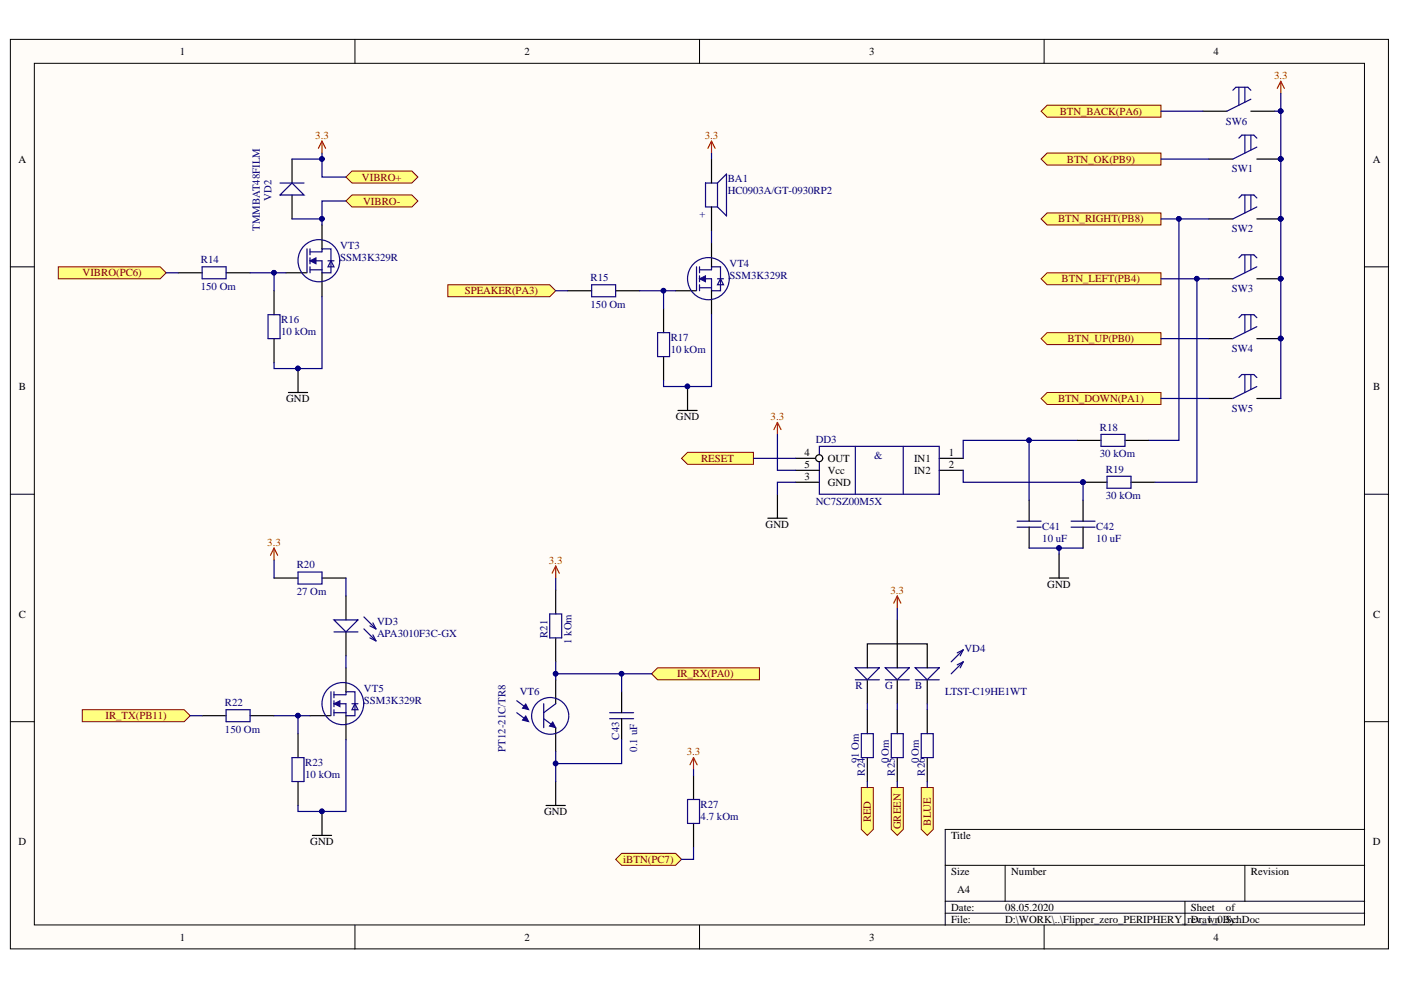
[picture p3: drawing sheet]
<svg xmlns="http://www.w3.org/2000/svg" width="297mm" height="210mm" viewBox="0 0 297 210" stroke-linecap="round" stroke-linejoin="round" font-family="sans-serif">
<defs><g id="words">
<g font-size="2.3">
<text x="38.1" y="11.7">1</text>
<text x="111.2" y="11.7">2</text>
<text x="184.3" y="11.7">3</text>
<text x="257.3" y="11.7">4</text>
<text x="3.9" y="34.5">A</text>
<text x="291.1" y="34.5">A</text>
<text x="4" y="82.7">B</text>
<text x="291.1" y="82.7">B</text>
<text x="60.7" y="85.3">GND</text>
<text x="143.3" y="89.1">GND</text>
<text x="170.5" y="101.7">3</text>
<text x="170.5" y="96.7">4</text>
<text x="170.5" y="99.2">5</text>
<text x="175.5" y="97.9">OUT</text>
<text x="175.5" y="100.5">Vcc</text>
<text x="193.8" y="100.5">IN2</text>
<text x="193.8" y="97.9">IN1</text>
<text x="201.2" y="99.2">2</text>
<text x="201.2" y="96.7">1</text>
<text x="175.5" y="103">GND</text>
<text x="162.3" y="111.9">GND</text>
<text x="222" y="124.6">GND</text>
<text x="4" y="131">C</text>
<text x="291.1" y="131">C</text>
<text x="115.4" y="172.8">GND</text>
<text x="3.9" y="179.1">D</text>
<text x="65.8" y="179.1">GND</text>
<text x="201.7" y="177.9">Title</text>
<text x="291.1" y="179.1">D</text>
<text x="201.7" y="185.5">Size</text>
<text x="214.4" y="185.5">Number</text>
<text x="265.2" y="185.5">Revision</text>
<text x="202.9" y="189.3">A4</text>
<text x="201.7" y="193.1">Date:</text>
<text x="201.7" y="195.7">File:</text>
<text x="213.1" y="193.1">08.05.2020</text>
<text x="213.1" y="195.7">D:\WORK\..\Flipper_zero_PERIPHERY_rev_1_0.SchDoc</text>
<text x="252.5" y="193.1">Sheet</text>
<text x="252.5" y="195.7">Drawn By:</text>
<text x="259.9" y="193.1">of</text>
<text x="38.1" y="199.5">1</text>
<text x="111.2" y="199.5">2</text>
<text x="184.3" y="199.5">3</text>
<text x="257.3" y="199.5">4</text>
</g>
<g font-size="2.3" fill="#f00">
<text x="270.1" y="16.7">3.3</text>
<text x="66.9" y="29.4">3.3</text>
<text x="149.4" y="29.4">3.3</text>
<text x="163.4" y="89.1">3.3</text>
<text x="56.7" y="115.7">3.3</text>
<text x="116.4" y="119.5">3.3</text>
<text x="188.8" y="125.9">3.3</text>
<text x="145.6" y="160.1">3.3</text>
</g>
<g font-size="2.3" fill="#800000">
<text x="224.7" y="24.4">BTN_BACK(PA6)</text>
<text x="226.2" y="34.5">BTN_OK(PB9)</text>
<text x="76.7" y="38.3">VIBRO+</text>
<text x="77" y="43.4">VIBRO-</text>
<text x="224.3" y="47.2">BTN_RIGHT(PB8)</text>
<text x="17.5" y="58.6">VIBRO(PC6)</text>
<text x="225.1" y="59.9">BTN_LEFT(PB4)</text>
<text x="98.6" y="62.4">SPEAKER(PA3)</text>
<text x="226.4" y="72.6">BTN_UP(PB0)</text>
<text x="224.3" y="85.3">BTN_DOWN(PA1)</text>
<text x="148.6" y="97.9">RESET</text>
<text x="143.6" y="143.6">IR_RX(PA0)</text>
<text x="22.4" y="152.5">IR_TX(PB11)</text>
<text x="184.7" y="174.3" transform="rotate(-90 184.7 174.3)">RED</text>
<text x="191" y="175.9" transform="rotate(-90 191 175.9)">GREEN</text>
<text x="197.4" y="175.1" transform="rotate(-90 197.4 175.1)">BLUE</text>
<text x="132.1" y="183">iBTN(PC7)</text>
</g>
<g font-size="2.3" fill="#000080">
<text x="259.9" y="26.4">SW6</text>
<text x="154.3" y="41.2">HC0903A/GT-0930RP2</text>
<text x="154.3" y="38.7">BA1</text>
<text x="261.2" y="36.5">SW1</text>
<text x="57.6" y="42.6" transform="rotate(-90 57.6 42.6)">VD2</text>
<text x="149.6" y="45" transform="rotate(-180 149.6 45)">+</text>
<text x="55.1" y="48.9" transform="rotate(-90 55.1 48.9)">TMMBAT48FILM</text>
<text x="72.1" y="52.8">VT3</text>
<text x="261.2" y="49.2">SW2</text>
<text x="42.6" y="55.8">R14</text>
<text x="72.1" y="55.4">SSM3K329R</text>
<text x="125.2" y="59.6">R15</text>
<text x="154.7" y="59.2">SSM3K329R</text>
<text x="154.7" y="56.6">VT4</text>
<text x="42.6" y="61.4">150 Om</text>
<text x="125.2" y="65.2">150 Om</text>
<text x="261.2" y="61.9">SW3</text>
<text x="59.6" y="71">10 kOm</text>
<text x="59.6" y="68.5">R16</text>
<text x="142.2" y="74.8">10 kOm</text>
<text x="142.2" y="72.3">R17</text>
<text x="261.2" y="74.6">SW4</text>
<text x="261.2" y="87.3">SW5</text>
<text x="172.9" y="93.9">DD3</text>
<text x="233.2" y="91.3">R18</text>
<text x="185.3" y="97.3">&amp;</text>
<text x="233.2" y="96.9">30 kOm</text>
<text x="234.5" y="100.2">R19</text>
<text x="172.9" y="107.1">NC7SZ00M5X</text>
<text x="234.5" y="105.8">30 kOm</text>
<text x="221" y="112.3">C41</text>
<text x="232.4" y="112.3">C42</text>
<text x="221" y="114.8">10 uF</text>
<text x="232.4" y="114.8">10 uF</text>
<text x="62.9" y="120.5">R20</text>
<text x="62.9" y="126.1">27 Om</text>
<text x="80" y="135.1">APA3010F3C-GX</text>
<text x="80" y="132.6">VD3</text>
<text x="116.1" y="135.2" transform="rotate(-90 116.1 135.2)">R21</text>
<text x="121.1" y="136.5" transform="rotate(-90 121.1 136.5)">1 kOm</text>
<text x="204.5" y="138.3">VD4</text>
<text x="47.7" y="149.7">R22</text>
<text x="77.2" y="149.3">SSM3K329R</text>
<text x="77.2" y="146.8">VT5</text>
<text x="110.2" y="147.4">VT6</text>
<text x="181.4" y="146.2">R</text>
<text x="187.7" y="146.2">G</text>
<text x="194" y="146.2">B</text>
<text x="200.4" y="147.4">LTST-C19HE1WT</text>
<text x="47.7" y="155.3">150 Om</text>
<text x="107.2" y="159.3" transform="rotate(-90 107.2 159.3)">PT12-21C/TR8</text>
<text x="131.3" y="156.8" transform="rotate(-90 131.3 156.8)">C43</text>
<text x="135.1" y="159.3" transform="rotate(-90 135.1 159.3)">0.1 uF</text>
<text x="182.1" y="161.9" transform="rotate(-90 182.1 161.9)">91 Om</text>
<text x="188.5" y="161.9" transform="rotate(-90 188.5 161.9)">0 Om</text>
<text x="194.8" y="161.9" transform="rotate(-90 194.8 161.9)">0 Om</text>
<text x="64.7" y="165">10 kOm</text>
<text x="64.7" y="162.4">R23</text>
<text x="183.4" y="164.5" transform="rotate(-90 183.4 164.5)">R24</text>
<text x="189.7" y="164.5" transform="rotate(-90 189.7 164.5)">R25</text>
<text x="196.1" y="164.5" transform="rotate(-90 196.1 164.5)">R26</text>
<text x="148.5" y="173.8">4.7 kOm</text>
<text x="148.5" y="171.3">R27</text>
</g>
</g></defs>
<g fill="#fffcf8" stroke="#000" stroke-width=".21">
<path d="M2.2 8.3h292.2v192.9h-292.2z"/>
<path d="M7.3 13.4h282v182.7h-282z"/>
</g>
<g fill="none" stroke="#000" stroke-width=".21">
<path d="M75.3 8.3v5.1M148.3 8.3v5.1M221.4 8.3v5.1M2.2 56.6h5.1M289.3 56.6h5.1M2.2 104.8h5.1M289.3 104.8h5.1M2.2 153h5.1M289.3 153h5.1M289.3 175.9h-88.9v20.3M75.3 196.2v5M148.3 196.2v5"/>
<path d="M200.4 183.5h88.9M200.4 191.1h88.9M200.4 193.6h88.9M213.1 183.5v7.6M221.4 196.2v5M251.2 191.1v5.1M263.9 183.5v7.6"/>
</g>
<path d="M63.2 78.1v5.1M61.2 83.2h4" fill="none" stroke="#000" stroke-width=".25"/>
<circle cx="63.2" cy="78.1" r=".48" fill="#000080" stroke="#000080" stroke-width=".21"/>
<path d="M65.1 52.8v5M65.7 52.8v1.2M65.7 54.7v1.2M65.7 56.6v1.2M65.7 57.2h2.6M65.7 55.3h2.6M65.7 53.4h2.6" fill="none" stroke="#11037f" stroke-width=".25"/>
<path d="M65.7 55.3l1.3-.6v1.2z" fill="#11037f"/>
<path d="M65.7 55.3l1.3-.6v1.2z" fill="none" stroke="#11037f" stroke-width=".21"/>
<g fill="none" stroke="#11037f" stroke-width=".25">
<path d="M42.9 56.6h5v2.5h-5zM68.3 53.4v-.6h1.9v5h-1.9v-2.5M69.5 55.3h1.3M70.2 55.3l.6 1.3h-1.3zM56.8 66.7h2.6v5.1h-2.6z"/>
<circle cx="67.6" cy="55.3" r="4.4"/>
</g>
<path d="M37.8 57.8h5.1M47.9 57.8h5.1M60.6 57.8h4.4M68.3 47.7v5.1M68.3 57.8v5.1M58.1 61.6v5.1M58.1 71.8v5.1" fill="none" stroke="#000" stroke-width=".25"/>
<g fill="#ffff80" stroke="#800000" stroke-width=".21">
<path d="M12.4 56.6h21.6l1.2 1.2-1.2 1.3h-21.6z" fill-rule="evenodd"/>
<path d="M73.4 37.5l1.2-1.2h12.7l1.3 1.2-1.3 1.3h-12.7z" fill-rule="evenodd"/>
<path d="M73.4 42.6l1.2-1.3h12.7l1.3 1.3-1.3 1.3h-12.7z" fill-rule="evenodd"/>
</g>
<path d="M143.7 87h4.1M145.8 82v5" fill="none" stroke="#000" stroke-width=".25"/>
<circle cx="145.7" cy="81.9" r=".48" fill="#000080" stroke="#000080" stroke-width=".21"/>
<path d="M147.7 56.6v5M148.3 56.6v1.2M148.3 58.5v1.2M148.3 59.1h2.6M148.3 57.2h2.6M148.3 60.4v1.2M148.3 61h2.6" fill="none" stroke="#11037f" stroke-width=".25"/>
<path d="M148.3 59.1l1.3-.6v1.2z" fill="#11037f"/>
<path d="M148.3 59.1l1.3-.6v1.2z" fill="none" stroke="#11037f" stroke-width=".21"/>
<g fill="none" stroke="#11037f" stroke-width=".25">
<path d="M150.9 57.2v-.6h1.9v5h-1.9v-2.5M152.1 59.1h1.3M152.8 59.1l.6 1.3h-1.3zM125.4 60.4h5.1v2.5h-5.1zM139.4 70.5h2.6v5.1h-2.6z"/>
<circle cx="150.2" cy="59.1" r="4.4"/>
</g>
<path d="M150.9 51.5v5.1M120.4 61.6h5M130.5 61.6h5.1M140.7 65.5v5M140.7 75.6v5.1M143.2 61.6h4.4M150.9 61.6v5.1" fill="none" stroke="#000" stroke-width=".25"/>
<path d="M94.9 60.4h21.6l1.3 1.2-1.3 1.3h-21.6z" fill-rule="evenodd" fill="#ffff80" stroke="#800000" stroke-width=".21"/>
<path d="M59.4 38.8h5.1M149.6 38.8h2.5v5.1h-2.5zM152.1 38.8l1.9-1.9v8.9l-1.9-1.9M59.4 41.3l2.5-2.5 2.6 2.5zM70.2 146.7v5M70.8 146.7v1.2M70.8 148.6v1.2M70.8 150.5v1.2M70.8 151.1h2.6M70.8 149.2h2.6M70.8 147.3h2.6" fill="none" stroke="#11037f" stroke-width=".25"/>
<path d="M61.9 33.7v5.1M150.9 33.7v5.1M61.9 41.3v5.1M150.9 43.9v5.1M66.2 177.1h4.1M68.3 172v5.1" fill="none" stroke="#000" stroke-width=".25"/>
<circle cx="68.2" cy="172" r=".48" fill="#000080" stroke="#000080" stroke-width=".21"/>
<path d="M70.8 149.2l1.3-.6v1.2z" fill="#11037f"/>
<path d="M70.8 149.2l1.3-.6v1.2z" fill="none" stroke="#11037f" stroke-width=".21"/>
<g fill="none" stroke="#11037f" stroke-width=".25">
<path d="M47.9 150.5h5.1v2.5h-5.1zM73.4 147.3v-.6h1.9v5h-1.9v-2.5M74.6 149.2h1.3M75.3 149.2l.6 1.3h-1.3zM61.9 160.6h2.6v5.1h-2.6z"/>
<circle cx="72.7" cy="149.2" r="4.4"/>
</g>
<path d="M42.9 151.7h5M53 151.7h5.1M63.2 155.6v5M65.7 151.7h4.3M73.4 141.6v5.1M73.4 151.7v5.1M63.2 165.7v5.1" fill="none" stroke="#000" stroke-width=".25"/>
<path d="M17.4 150.5h21.6l1.3 1.2-1.3 1.3h-21.6z" fill-rule="evenodd" fill="#ffff80" stroke="#800000" stroke-width=".21"/>
<g fill="none" stroke="#000" stroke-width=".25">
<path d="M256.3 33.7h5.1M266.5 33.7h5.1M256.3 46.4h5.1M256.3 59.1h5.1M266.5 46.4h5.1M266.5 59.1h5.1M256.3 71.8h5.1M266.5 71.8h5.1M224.5 117.5v5.1M58.1 122.6h5.1M68.3 122.6h5.1M73.4 126.4v5"/>
<path d="M73.4 134v5.1M222.5 122.6h4.1"/>
</g>
<g fill="none" stroke="#11037f" stroke-width=".25">
<path d="M262.7 29.3l.6-.6h2.5l.7 .6M263.9 28.7v3.8M265.2 28.7v3.1M266.5 31.2l-5.1 2.5M262.7 42l.6-.7h2.5l.7 .7M262.7 54.7l.6-.7h2.5l.7 .7M263.9 41.3v3.8M263.9 54v3.8M265.2 41.3v3.2M265.2 54v3.2M266.5 43.9l-5.1 2.5M266.5 56.6l-5.1 2.5"/>
<path d="M262.7 67.4l.6-.7h2.5l.7 .7M263.9 66.7v3.8M265.2 66.7v3.2M266.5 69.3l-5.1 2.5M63.2 121.3h5.1v2.5h-5.1zM70.8 131.4h5.1l-2.5 2.6zM70.8 134h5.1M77.2 130.8l2.5 2.5M77.2 133.3l2.5 2.6M78.4 132.7l1.3 .6M78.4 135.2l1.3 .7M79.1 132.1l.6 1.2"/>
<path d="M79.1 134.6l.6 1.3"/>
</g>
<g fill="#000080" stroke="#000080" stroke-width=".21">
<circle cx="271.5" cy="33.7" r=".49"/>
<circle cx="271.5" cy="46.4" r=".49"/>
<circle cx="271.5" cy="59.1" r=".49"/>
<circle cx="271.5" cy="71.8" r=".49"/>
</g>
<g fill="#ffff80" stroke="#800000" stroke-width=".21">
<path d="M220.7 33.7l1.3-1.2h24.1v2.5h-24.1z" fill-rule="evenodd"/>
<path d="M220.7 46.4l1.3-1.3h24.1v2.6h-24.1z" fill-rule="evenodd"/>
<path d="M220.7 59.1l1.3-1.3h24.1v2.6h-24.1z" fill-rule="evenodd"/>
<path d="M220.7 71.8l1.3-1.3h24.1v2.6h-24.1z" fill-rule="evenodd"/>
<path d="M220.7 84.5l1.3-1.3h24.1v2.6h-24.1z" fill-rule="evenodd"/>
</g>
<path d="M256.3 84.5h5.1M266.5 84.5h5.1M147 164.4v5.1M147 174.6v5.1" fill="none" stroke="#000" stroke-width=".25"/>
<path d="M263.9 79.4v3.8M265.2 79.4v3.2M262.7 80l.6-.6h2.5l.7 .6M266.5 82l-5.1 2.5M145.8 169.5h2.5v5.1h-2.5z" fill="none" stroke="#11037f" stroke-width=".25"/>
<path d="M130.5 182.2l1.3-1.3h11.4l1.3 1.3-1.3 1.3h-11.4z" fill-rule="evenodd" fill="#ffff80" stroke="#800000" stroke-width=".21"/>
<path d="M117.8 144.1v5.1M117.8 154.3v5.1" fill="none" stroke="#000" stroke-width=".25"/>
<path d="M115.3 149.2v5.1M115.3 152.4l2.3 1.7M117.8 149.2l-2.5 1.9" fill="none" stroke="#11037f" stroke-width=".25"/>
<path d="M117.2 153.1l.6 1.2-1.3-.3z" fill="#11037f"/>
<path d="M117.2 153.1l.6 1.2-1.3-.3z" fill="none" stroke="#11037f" stroke-width=".21"/>
<path d="M109.6 148.6l2.2 1.7M120.6 151.6a3.9 3.9 0 0 0-6-3.2 3.9 3.9 0 0 0 .1 6.8 3.9 3.9 0 0 0 5.9-3.4" fill="none" stroke="#11037f" stroke-width=".25"/>
<path d="M111.5 149.3l.6 1.2-1.3-.4z" fill="#11037f"/>
<path d="M111.5 149.3l.6 1.2-1.3-.4z" fill="none" stroke="#11037f" stroke-width=".21"/>
<path d="M109.6 151.1l2.2 1.7" fill="none" stroke="#11037f" stroke-width=".25"/>
<path d="M111.5 151.8l.6 1.2-1.3-.3z" fill="#11037f"/>
<path d="M111.5 151.8l.6 1.2-1.3-.3z" fill="none" stroke="#11037f" stroke-width=".21"/>
<path d="M117.8 125.1v5.1M117.8 135.2v5.1M131.8 146.7v4.4M131.8 152.4v4.4M115.8 170.8h4.1M117.8 165.7v5.1" fill="none" stroke="#000" stroke-width=".25"/>
<path d="M116.5 130.2h2.6v5h-2.6zM129.3 152.4h5M129.3 151.1h5" fill="none" stroke="#11037f" stroke-width=".25"/>
<path d="M138.1 142.9l1.3-1.3h21.6v2.5h-21.6z" fill-rule="evenodd" fill="#ffff80" stroke="#800000" stroke-width=".21"/>
<g fill="none" stroke="#000" stroke-width=".25">
<path d="M228.4 93.4h5M238.5 93.4h5.1M218.2 106.1v4.4M218.2 111.8v4.4M229.6 102.3h5.1M229.6 106.1v4.4M229.6 111.8v4.4M239.8 102.3h5.1M190.2 131.4v10.2M183.9 141.6v-5.1h12.7v5.1M183.9 144.1v5.1M183.9 150.5v5.1"/>
<path d="M190.2 144.1v5.1M190.2 150.5v5.1M196.6 144.1v5.1M196.6 150.5v5.1M183.9 160.6v5.1M190.2 160.6v5.1M196.6 160.6v5.1"/>
</g>
<g fill="none" stroke="#11037f" stroke-width=".25">
<path d="M233.4 92.1h5.1v2.5h-5.1zM215.7 111.8h5M215.7 110.5h5M227.1 111.8h5.1M227.1 110.5h5.1M234.7 101h5.1v2.5h-5.1zM204.2 137.8l-2.5 2.5M204.2 137.8l-1.3 .6M204.2 137.8l-.6 1.3M181.3 141.6h5.1l-2.5 2.5zM181.3 144.1h5.1M182.6 155.6h2.6v5h-2.6z"/>
<path d="M187.7 141.6h5.1l-2.6 2.5zM187.7 144.1h5.1M189 155.6h2.5v5h-2.5zM194.1 141.6h5l-2.5 2.5zM194.1 144.1h5M195.3 155.6h2.6v5h-2.6zM204.2 140.3l-2.5 2.6M204.2 140.3l-1.3 .7M204.2 140.3l-.6 1.3"/>
</g>
<circle cx="229.6" cy="102.2" r=".48" fill="#000080" stroke="#000080" stroke-width=".21"/>
<g fill="#ffff80" stroke="#800000" stroke-width=".21">
<path d="M182.6 167h2.6v8.9l-1.3 1.2-1.3-1.2z" fill-rule="evenodd"/>
<path d="M189 167h2.5v8.9l-1.3 1.2-1.2-1.2z" fill-rule="evenodd"/>
<path d="M195.3 167h2.6v8.9l-1.3 1.2-1.3-1.2z" fill-rule="evenodd"/>
</g>
<path d="M168.6 99.7h5.1M168.6 97.2h5.1M199.1 99.7h5.1M199.1 97.2h5.1M168.6 102.3h5.1" fill="none" stroke="#000" stroke-width=".25"/>
<path d="M173.7 94.6h25.4v10.2h-25.4zM181.3 94.6v10.2M191.5 94.6v10.2" fill="none" stroke="#11037f" stroke-width=".25"/>
<circle cx="173.7" cy="97.1" r=".74" fill="#fffcf8" stroke="#000" stroke-width=".25"/>
<path d="M144.5 97.2l1.3-1.3h13.9v2.5h-13.9z" fill-rule="evenodd" fill="#ffff80" stroke="#800000" stroke-width=".21"/>
<path d="M162.8 109.9h4.1M164.8 104.8v5.1" fill="none" stroke="#000" stroke-width=".25"/>
<g fill="none" stroke="#f00" stroke-width=".25">
<path d="M271.6 17.2l-.8 1.6M271.6 17.2l.7 1.6M271.6 17.2v2.6M68.3 29.9l-.8 1.5M68.3 29.9l.7 1.5M68.3 29.9v2.6M150.9 29.9l-.8 1.5M150.9 29.9l.7 1.5M150.9 29.9v2.6M164.8 89.6l-.7 1.5M164.8 89.6l.8 1.5M164.8 89.6v2.5"/>
<path d="M58.1 116.2l-.8 1.5M58.1 116.2l.8 1.5M58.1 116.2v2.6M117.8 120l-.7 1.5M117.8 120l.8 1.5M117.8 120v2.6M190.2 126.4l-.7 1.5M190.2 126.4l.8 1.5M190.2 126.4v2.5M147 160.6l-.7 1.6M147 160.6l.8 1.6M147 160.6v2.6"/>
</g>
<path d="M220.7 23.6l1.3-1.3h24.1v2.5h-24.1z" fill-rule="evenodd" fill="#ffff80" stroke="#800000" stroke-width=".21"/>
<path d="M255 23.6h5.1M265.2 23.6h5.1" fill="none" stroke="#000" stroke-width=".25"/>
<path d="M261.4 19.1l.6-.6h2.6l.6 .6M262.7 18.5v3.8M263.9 18.5v3.2M265.2 21l-5.1 2.6" fill="none" stroke="#11037f" stroke-width=".25"/>
<g fill="none" stroke="#000080" stroke-width=".25">
<path d="M271.6 19.8v64.7M61.9 33.7h6.4M68.3 32.5v5h5.1M150.9 32.5v1.2M246.1 33.7h10.2M246.1 23.6h8.9M270.3 23.6h1.3M35.2 57.8h2.6M53 57.8h7.6M58.1 57.8v3.8M61.9 46.4h6.4M73.4 42.6h-5.1v5.1"/>
<path d="M150.9 49v2.5M246.1 46.4h10.2M246.1 59.1h10.2M250 46.4v47h-6.4M253.8 59.1v43.2h-8.9M68.3 62.9v15.2h-10.2v-1.2M117.8 61.6h2.6M135.6 61.6h7.6M140.7 61.6v3.9M150.9 66.7v15.3h-10.2v-1.3M246.1 71.8h10.2M159.7 97.2h8.9"/>
<path d="M164.8 92.1v7.6h3.8M204.2 99.7v2.6h25.4v3.8M218.2 93.4h-14v3.8M228.4 93.4h-10.2v12.7M246.1 84.5h10.2M58.1 118.8v3.8M168.6 102.3h-3.8v2.5M218.2 116.2h11.4M224.5 116.2v1.3M73.4 122.6v3.8M73.4 139.1v2.5M117.8 122.6v2.5"/>
<path d="M190.2 128.9v2.5M40.3 151.7h2.6M58.1 151.7h7.6M63.2 151.7v3.9M73.4 156.8v15.2h-10.2v-1.2M117.8 142.9h14v3.8M117.8 140.3v3.8M131.8 156.8v5.1h-14v-2.5M131.8 142.9h6.3M183.9 149.2v1.3M190.2 149.2v1.3M196.6 149.2v1.3"/>
<path d="M117.8 161.9v3.8M147 179.7v2.5h-2.5M147 163.2v1.2M183.9 165.7v1.3M190.2 165.7v1.3M196.6 165.7v1.3"/>
</g>
<g fill="#000080" stroke="#000080" stroke-width=".21">
<circle cx="68.2" cy="46.4" r=".48"/>
<circle cx="68.2" cy="33.7" r=".48"/>
<circle cx="63.2" cy="78.1" r=".48"/>
<circle cx="58.1" cy="57.8" r=".48"/>
<circle cx="145.7" cy="81.9" r=".48"/>
<circle cx="140.7" cy="61.6" r=".48"/>
<circle cx="68.2" cy="172" r=".48"/>
<circle cx="63.2" cy="151.7" r=".48"/>
<circle cx="131.8" cy="142.8" r=".48"/>
<circle cx="117.8" cy="142.8" r=".48"/>
<circle cx="117.8" cy="161.9" r=".48"/>
<circle cx="271.5" cy="23.6" r=".49"/>
<circle cx="271.5" cy="33.7" r=".49"/>
<circle cx="271.5" cy="46.4" r=".49"/>
<circle cx="271.5" cy="59.1" r=".49"/>
<circle cx="271.5" cy="71.8" r=".49"/>
<circle cx="253.7" cy="59.1" r=".48"/>
<circle cx="249.9" cy="46.4" r=".48"/>
<circle cx="218.2" cy="93.3" r=".48"/>
<circle cx="224.5" cy="116.2" r=".48"/>
<circle cx="229.6" cy="102.2" r=".48"/>
</g>
<use href="#words"/>
</svg>
